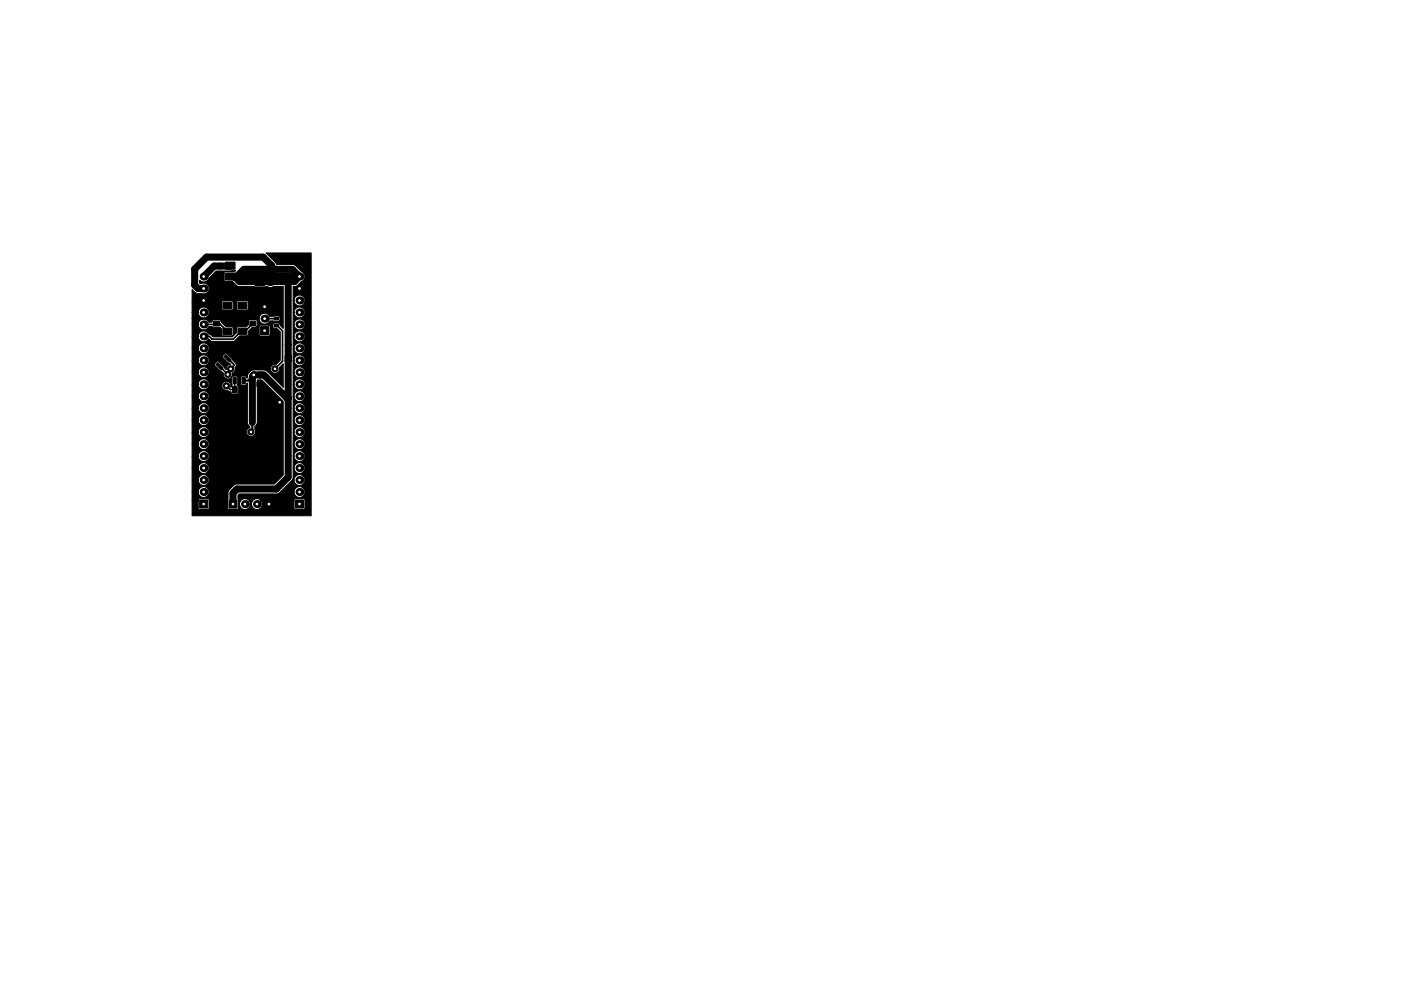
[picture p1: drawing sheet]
<svg xmlns="http://www.w3.org/2000/svg" width="297mm" height="210mm" viewBox="0 0 297 210" stroke-linecap="round" stroke-linejoin="round" font-family="sans-serif">
<g fill="#000" stroke="#000" stroke-width=".21">
<path d="M46 55.9h1.2v1h-1.2zM46 57.9h1.2v1h-1.2zM47.8 55.6h2v1.5h-2zM47.8 57.9h2v1.5h-2zM56.7 59.4h1.2v1h-1.2zM45.8 77.3l.4-.4 1.1 1.2-.4 .4zM45.3 66.1h1.2v1h-1.2zM45.3 68.1h1.2v1h-1.2zM47 76.1l1.2 1.1-.4 .4-1.2-1.1zM47.8 60.2h2v1.5h-2zM47.5 75.6l.4-.4 1.1 1.2-.4 .4zM47.3 69.6h1.9v1.3h-1.9z"/>
<path d="M47.3 64.1h1.9v1.3h-1.9zM50.4 64.1h1.9v1.3h-1.9zM50.4 69.6h1.9v1.3h-1.9zM54.1 56.8h2v3.8h-2zM53 66.1h1.2v1h-1.2zM53 68.1h1.2v1h-1.2zM54.5 79h1.2v1h-1.2zM56.7 61.4h1.2v1h-1.2zM55.3 69.3h1.7v1.7h-1.7zM58.1 67.3h.9v.5h-.9zM58.1 68.8h.9v.5h-.9zM49.4 80.1h.7v1.3h-.7z"/>
<path d="M49.3 82h1v1.3h-1zM51.3 80.1h.7v1.3h-.7zM51.3 82h1v1.3h-1zM53 88.9h1v1.3h-1zM54.5 81h1.2v1h-1.2zM55 88.9h1v1.3h-1zM42.3 106.1h1.7v1.7h-1.7zM48.6 106.1h1.7v1.7h-1.7zM62.7 106.1h1.6v1.7h-1.6zM42.3 59.4a1.15 1.15 0 0 0 2-.3l1.5-1.6 4.2-.1-.3 .2-2.1 .1v1.9l1.7 .1 .9 .9 .4 .2h6.1a1.04 1.04 0 0 0 1.2 0h2.1v8.9l-.6-.7-.2-.4h-1.1l-.3 .2 .1 .8h.8l.7 .8v6.1l-.9 .8a.95 .95 0 0 0-1.2 .9 .95 .95 0 0 0 1.1 1 .95 .95 0 0 0 .8-1.2l.8-.8v5l-3.5-3.5-.6-.2h-2.1a1.69 1.69 0 0 0-1.4 1.7l-.3-.4-1 .1-.1 1.5 .2 .3h.8l.4-.4v8.3l.2 .5 .4 .4v.2a.95 .95 0 0 0-.7 1.3 .95 .95 0 0 0 1.3 .5 .95 .95 0 0 0 .4-1.3v-.7l.4-.4 .2-.5v-9h.9l4.5 4.5v15.7l-1.8 1.9h-7.9l-.6 .2-1 1-.3 .5-.1 3.5 .2 .2h1.8l.2-.2 .1-1h.2v.3a1.16 1.16 0 0 0 1.3 .9 1.16 1.16 0 0 0 1-1.2h.2v.3a1.15 1.15 0 0 0 1.8 .7 1.15 1.15 0 0 0 .1-1.8h7.1v1.7l.2 .2 1.8 .1 .3-.3v-1.8l-.2-.2h-1.8l-.3 .3h-7.1a1.15 1.15 0 0 0-1.2-.2 1.15 1.15 0 0 0-.7 1h-.2v-.2a1.16 1.16 0 0 0-1.3-.9 1.16 1.16 0 0 0-1 1.1h-.2l-.2-1v-.9l.3-.2h7.9l.8-.4h2.9l.1 .2a1.16 1.16 0 0 0 1.8 .7 1.16 1.16 0 0 0-.2-1.9 1.16 1.16 0 0 0-1.7 1h-2.9l2.6-2.6h.3l.1 .3a1.16 1.16 0 0 0 1.8 .7 1.16 1.16 0 0 0-.2-2 1.16 1.16 0 0 0-1.7 1h-.3l.2-.6-.1-1.9h.2l.1 .2a1.16 1.16 0 0 0 1.8 .7 1.16 1.16 0 0 0-.2-1.9 1.16 1.16 0 0 0-1.7 1h-.2v-2.5h.2l.1 .2a1.16 1.16 0 0 0 1.8 .7 1.16 1.16 0 0 0-.2-2 1.16 1.16 0 0 0-1.7 1.1h-.2v-2.6h.2l.1 .3a1.16 1.16 0 0 0 1.8 .6 1.16 1.16 0 0 0-.2-1.9 1.16 1.16 0 0 0-1.7 1h-.2v-2.5h.2l.1 .2a1.16 1.16 0 0 0 1.8 .7 1.16 1.16 0 0 0-.2-1.9 1.16 1.16 0 0 0-1.7 1h-.2v-2.6h.2l.1 .3a1.16 1.16 0 0 0 1.8 .7 1.16 1.16 0 0 0-.2-2 1.16 1.16 0 0 0-1.7 1h-.2v-2.5h.2l.1 .2a1.16 1.16 0 0 0 1.8 .7 1.16 1.16 0 0 0-.2-1.9 1.16 1.16 0 0 0-1.7 1h-.2v-2.5h.2a1.16 1.16 0 0 0 1.7 1 1.16 1.16 0 0 0 .2-1.9 1.16 1.16 0 0 0-1.8 .6l-.1 .3h-.2v-2.6h.2a1.16 1.16 0 0 0 1.7 1.1 1.16 1.16 0 0 0 .2-2 1.16 1.16 0 0 0-1.8 .7l-.1 .2h-.2v-2.5h.2a1.16 1.16 0 0 0 1.7 1 1.16 1.16 0 0 0 .2-1.9 1.16 1.16 0 0 0-1.8 .7l-.1 .2h-.2v-2.6h.2a1.16 1.16 0 0 0 1.7 1.1 1.16 1.16 0 0 0 .2-2 1.16 1.16 0 0 0-1.8 .7l-.1 .2h-.2v-2.5h.2a1.16 1.16 0 0 0 1.7 1 1.16 1.16 0 0 0 .2-1.9 1.16 1.16 0 0 0-1.8 .7l-.1 .2h-.2v-2.5h.2a1.16 1.16 0 0 0 1.7 1 1.16 1.16 0 0 0 .2-1.9 1.16 1.16 0 0 0-1.8 .6l-.1 .3h-.2v-2.6h.2a1.16 1.16 0 0 0 1.7 1.1 1.16 1.16 0 0 0 .2-2 1.16 1.16 0 0 0-1.8 .7l-.1 .2h-.2v-2.5h.2a1.16 1.16 0 0 0 1.7 1 1.16 1.16 0 0 0 .2-1.9 1.16 1.16 0 0 0-1.8 .7l-.1 .2h-.2v-2.6h.2a1.16 1.16 0 0 0 1.7 1.1 1.16 1.16 0 0 0 .2-2 1.16 1.16 0 0 0-1.8 .7l-.1 .2h-.2v-2.9l.9-.2 .8-.8a1.15 1.15 0 0 0 .9-1.1 1.15 1.15 0 0 0-.8-1.1l-1.2-1.2-.5-.3h-3.6l-.2-.5-2-1.9h9.6v55.7h-25.3v-3.3h1.3v1.7l.2 .3h1.9l.2-.3v-1.7l-.2-.3h-1.8l-.3 .3h-1.3v-1.7h1.3a1.16 1.16 0 0 0 1.7 1 1.16 1.16 0 0 0 .2-1.9 1.16 1.16 0 0 0-1.9 .7v.2h-1.3v-2.6h1.3a1.16 1.16 0 0 0 1.7 1.1 1.16 1.16 0 0 0 .2-2 1.16 1.16 0 0 0-1.9 .7v.2h-1.3v-2.5h1.3a1.16 1.16 0 0 0 1.7 1 1.16 1.16 0 0 0 .2-1.9 1.16 1.16 0 0 0-1.9 .7v.2h-1.3v-2.5h1.3a1.16 1.16 0 0 0 1.7 1 1.16 1.16 0 0 0 .2-1.9 1.16 1.16 0 0 0-1.9 .6v.3h-1.3v-2.6h1.3a1.16 1.16 0 0 0 1.7 1.1 1.16 1.16 0 0 0 .2-2 1.16 1.16 0 0 0-1.9 .7v.2h-1.3v-2.5h1.3a1.16 1.16 0 0 0 1.7 1 1.16 1.16 0 0 0 .2-1.9 1.16 1.16 0 0 0-1.9 .7v.2h-1.3v-2.6h1.3a1.16 1.16 0 0 0 1.7 1.1 1.16 1.16 0 0 0 .2-2 1.16 1.16 0 0 0-1.9 .7v.2h-1.3v-2.5h1.3a1.16 1.16 0 0 0 1.7 1 1.16 1.16 0 0 0 .2-1.9 1.16 1.16 0 0 0-1.9 .7v.2h-1.3v-2.5h1.3a1.16 1.16 0 0 0 1.7 1 1.16 1.16 0 0 0 .2-1.9 1.16 1.16 0 0 0-1.9 .6v.3h-1.3v-2.6h1.3a1.16 1.16 0 0 0 1.1 1.2 1.16 1.16 0 0 0 1.2-.9h2.7v.1a.95 .95 0 0 0 1.2 .9l.4 .3h.4v.3l.2 .2h1.1l.3-.2v-1.4l-.4-.3 .2-.3v-1.3l-.1-.3h-.9l-.3 .1v1.5l.2 .3-.3 .2v.3a1 1 0 0 0-.8-1.3 1 1 0 0 0-1.2 .9h-2.7a1.16 1.16 0 0 0-1-1.4 1.16 1.16 0 0 0-1.3 1.1h-1.3v-2.5h1.3v.2a1.16 1.16 0 0 0 1.9 .7 1.16 1.16 0 0 0-.2-1.9 1.16 1.16 0 0 0-1.7 1h-1.3v-2.6h1.3v.3a1.15 1.15 0 0 0 1.9 .6h1.6l1.2 1.4 .7 .5a.95 .95 0 0 0 .9 1.2 .95 .95 0 0 0 .9-1.2 .95 .95 0 0 0 .6-1.2 .71 .71 0 0 0 .1-1l-1.8-2-.3-.1-.6 .6v.3l1.6 1.5a.95 .95 0 0 0-.8 1.1l-1.7-1.8-.3 .1-.5 .6h-1.6h.1a1.16 1.16 0 0 0-.4-1.9 1.16 1.16 0 0 0-1.6 1h-1.3v-2.5h1.3v.2a1.16 1.16 0 0 0 1.9 .7 1.16 1.16 0 0 0-.2-1.9 1.16 1.16 0 0 0-1.7 1h-1.3v-2.5h1.3v.2a1.15 1.15 0 0 0 1 .9 1.15 1.15 0 0 0 1.2-.6l.7 .5h4.6l1.3-1.2h1.7l.2-.9 .8-.9h.8l.2-.1h.4v1.7l.2 .2 1.9 .1 .2-.2v-1.9l-.2-.2h-1.7l-.4 .3h-.4l-.1-1.4h-1.5l-.2 .2v.8l-.5 .4-2 .1-.1 1.2-.8 .9h-4.1l-.8-.6a1.51 1.51 0 0 0-1.4-.7l-.8 .5-.2 .7h-1.3v-2.6h1.3a1.15 1.15 0 0 0 .9 1.2 1.15 1.15 0 0 0 1.3-.7l2.5 .1 .2 .3 .1 1.3 .1 .2h2.1l.2-.1v-1.7l-1.5-.1-1.1-1-.1-.4h-1.5l-.2 .1v.4h-.8l-.1-.2a1.16 1.16 0 0 0-1.3-.5 1.16 1.16 0 0 0-.8 1.1h-1.3v-1.2h14.2l.1 .2a1.16 1.16 0 0 0 1 1 1.16 1.16 0 0 0 1.1-.7h2.1l.1-.2 .1-.6-.3-.2h-2v-.1a1.16 1.16 0 0 0-1.3-.5 1.16 1.16 0 0 0-.9 1.1h-14.2v-1.3h1.3v.2a1.16 1.16 0 0 0 1.9 .7 1.16 1.16 0 0 0-.2-1.9 1.16 1.16 0 0 0-1.7 1h-1.3v-2.2h6.2l.1 1.4 .3 .2h2l.2-.3v-1.3h.6v1.3l.2 .3h2l.3-.2v-1.4l-.2-.2h-2l-.3 .2h-.6l-.3-.3-2 .1-.3 .2h-6.2v-2.7l.9 .8 1.1 .1a1.15 1.15 0 0 0 1.6-1.1 1.15 1.15 0 0 0-1.6-1l-.4-.1z"/>
<circle cx="48.3" cy="79.4" r=".65"/>
<circle cx="48.9" cy="78.2" r=".65"/>
<circle cx="53.8" cy="79.5" r=".65"/>
<circle cx="58.3" cy="78.2" r=".65"/>
<circle cx="48" cy="81.8" r=".65"/>
<circle cx="53.2" cy="91.6" r=".65"/>
<circle cx="59.3" cy="85.3" r=".4"/>
</g>
<g fill="#000">
<circle cx="43.2" cy="58.7" r=".85"/>
<circle cx="63.5" cy="58.7" r=".85"/>
<circle cx="43.2" cy="68.8" r=".85"/>
<circle cx="43.2" cy="76.4" r=".85"/>
<circle cx="43.2" cy="61.2" r=".85"/>
<circle cx="43.2" cy="66.3" r=".85"/>
<circle cx="43.2" cy="71.4" r=".85"/>
<circle cx="43.2" cy="73.9" r=".85"/>
<circle cx="43.2" cy="63.7" r=".85"/>
<circle cx="43.2" cy="79" r=".85"/>
<circle cx="56.1" cy="65.1" r=".85"/>
<circle cx="56.1" cy="67.6" r=".85"/>
<circle cx="63.5" cy="73.9" r=".85"/>
<circle cx="63.5" cy="71.4" r=".85"/>
<circle cx="63.5" cy="68.8" r=".85"/>
<circle cx="63.5" cy="79" r=".85"/>
<circle cx="63.5" cy="66.3" r=".85"/>
<circle cx="63.5" cy="76.4" r=".85"/>
<circle cx="63.5" cy="63.7" r=".85"/>
<circle cx="63.5" cy="61.2" r=".85"/>
<circle cx="43.2" cy="91.7" r=".85"/>
<circle cx="43.2" cy="84.1" r=".85"/>
<circle cx="43.2" cy="89.1" r=".85"/>
<circle cx="43.2" cy="96.8" r=".85"/>
<circle cx="43.2" cy="99.3" r=".85"/>
<circle cx="43.2" cy="86.6" r=".85"/>
<circle cx="43.2" cy="94.2" r=".85"/>
<circle cx="43.2" cy="81.5" r=".85"/>
<circle cx="63.5" cy="96.8" r=".85"/>
<circle cx="63.5" cy="99.3" r=".85"/>
<circle cx="63.5" cy="91.7" r=".85"/>
<circle cx="63.5" cy="89.1" r=".85"/>
<circle cx="63.5" cy="84.1" r=".85"/>
<circle cx="63.5" cy="81.5" r=".85"/>
<circle cx="63.5" cy="94.2" r=".85"/>
<circle cx="63.5" cy="86.6" r=".85"/>
<circle cx="43.2" cy="101.8" r=".85"/>
<circle cx="43.2" cy="104.4" r=".85"/>
<circle cx="51.9" cy="106.9" r=".85"/>
<circle cx="54.5" cy="106.9" r=".85"/>
<circle cx="57" cy="106.9" r=".85"/>
<circle cx="63.5" cy="104.4" r=".85"/>
<circle cx="63.5" cy="101.8" r=".85"/>
</g>
<path d="M48.8 56.4h-3.4l-2.2 2.3M48.8 58.7h8.8M49.7 58.7l1.1 1h11.6l.5-.4M50.2 58.7l1.5-1.6h10.3l1.5 1.6h-5.9M52.1 57.9h4.4M53.8 57.9l.7 .8M57.3 58.1v1.8M57.6 58.7v-2.3l-1.8-1.9h-12l-2.5 2.6v3.4l.7 .7h1.2M62.3 58.7l-1.2 1.2v41.3l-2.5 2.5h-8.3l-.9 .9v2.3M61.1 84.4h-.3l-4.9-4.9h-2.1l-.3 .3v9.7" fill="none" stroke="#000" stroke-width="1.5"/>
<path d="M53.8 79.5l-1.2 1.2h-1M53.5 89.5v1.8l-.3 .3" fill="none" stroke="#000" stroke-width=".45"/>
<path d="M43.2 68.8h2.5l.2-.2h.7l1.6 1.7M46.6 77.7l1.7 1.7M48.2 76l1.4 1.4v.1l-.7 .7M48.3 79.4h.1M51.3 70.4h.7M53.6 68.6l-1.6 1.7h-.9l-1.7 1.6h-4.4l-.6-.5h-1.2M58.6 67.6h-2.5M58.6 69.1h.2l1.1 1.1v6.4l-1.6 1.6M49.7 80.7l.1 1.9h-1l-.8-.8" fill="none" stroke="#000" stroke-width=".35"/>
<g fill="#fff" stroke="#fff" stroke-width=".21">
<circle cx="59.3" cy="85.3" r=".18"/>
<circle cx="53.8" cy="79.5" r=".17"/>
<circle cx="53.2" cy="91.6" r=".17"/>
<circle cx="48" cy="81.8" r=".18"/>
<circle cx="58.3" cy="78.2" r=".17"/>
<circle cx="48.3" cy="79.4" r=".17"/>
<circle cx="48.9" cy="78.2" r=".17"/>
<circle cx="57" cy="106.9" r=".17"/>
<circle cx="54.5" cy="106.9" r=".17"/>
<circle cx="51.9" cy="106.9" r=".17"/>
<circle cx="49.4" cy="106.9" r=".17"/>
<circle cx="56.1" cy="65.1" r=".17"/>
<circle cx="56.1" cy="67.6" r=".17"/>
<circle cx="56.1" cy="70.1" r=".17"/>
<circle cx="43.2" cy="58.7" r=".17"/>
<circle cx="43.2" cy="61.2" r=".17"/>
<circle cx="43.2" cy="63.7" r=".17"/>
<circle cx="43.2" cy="66.3" r=".17"/>
<circle cx="43.2" cy="68.8" r=".17"/>
<circle cx="43.2" cy="71.4" r=".17"/>
<circle cx="43.2" cy="73.9" r=".17"/>
<circle cx="43.2" cy="76.4" r=".17"/>
<circle cx="43.2" cy="79" r=".17"/>
<circle cx="43.2" cy="81.5" r=".17"/>
<circle cx="43.2" cy="84.1" r=".17"/>
<circle cx="43.2" cy="86.6" r=".17"/>
<circle cx="43.2" cy="89.1" r=".17"/>
<circle cx="43.2" cy="91.7" r=".17"/>
<circle cx="43.2" cy="94.2" r=".17"/>
<circle cx="43.2" cy="96.8" r=".17"/>
<circle cx="43.2" cy="99.3" r=".17"/>
<circle cx="43.2" cy="101.8" r=".17"/>
<circle cx="43.2" cy="104.4" r=".17"/>
<circle cx="43.2" cy="106.9" r=".17"/>
<circle cx="63.5" cy="106.9" r=".17"/>
<circle cx="63.5" cy="104.4" r=".17"/>
<circle cx="63.5" cy="101.8" r=".17"/>
<circle cx="63.5" cy="99.3" r=".17"/>
<circle cx="63.5" cy="96.8" r=".17"/>
<circle cx="63.5" cy="94.2" r=".17"/>
<circle cx="63.5" cy="91.7" r=".17"/>
<circle cx="63.5" cy="89.1" r=".17"/>
<circle cx="63.5" cy="86.6" r=".17"/>
<circle cx="63.5" cy="84.1" r=".17"/>
<circle cx="63.5" cy="81.5" r=".17"/>
<circle cx="63.5" cy="79" r=".17"/>
<circle cx="63.5" cy="76.4" r=".17"/>
<circle cx="63.5" cy="73.9" r=".17"/>
<circle cx="63.5" cy="71.4" r=".17"/>
<circle cx="63.5" cy="68.8" r=".17"/>
<circle cx="63.5" cy="66.3" r=".17"/>
<circle cx="63.5" cy="63.7" r=".17"/>
<circle cx="63.5" cy="61.2" r=".17"/>
<circle cx="63.5" cy="58.7" r=".17"/>
</g>
</svg>
